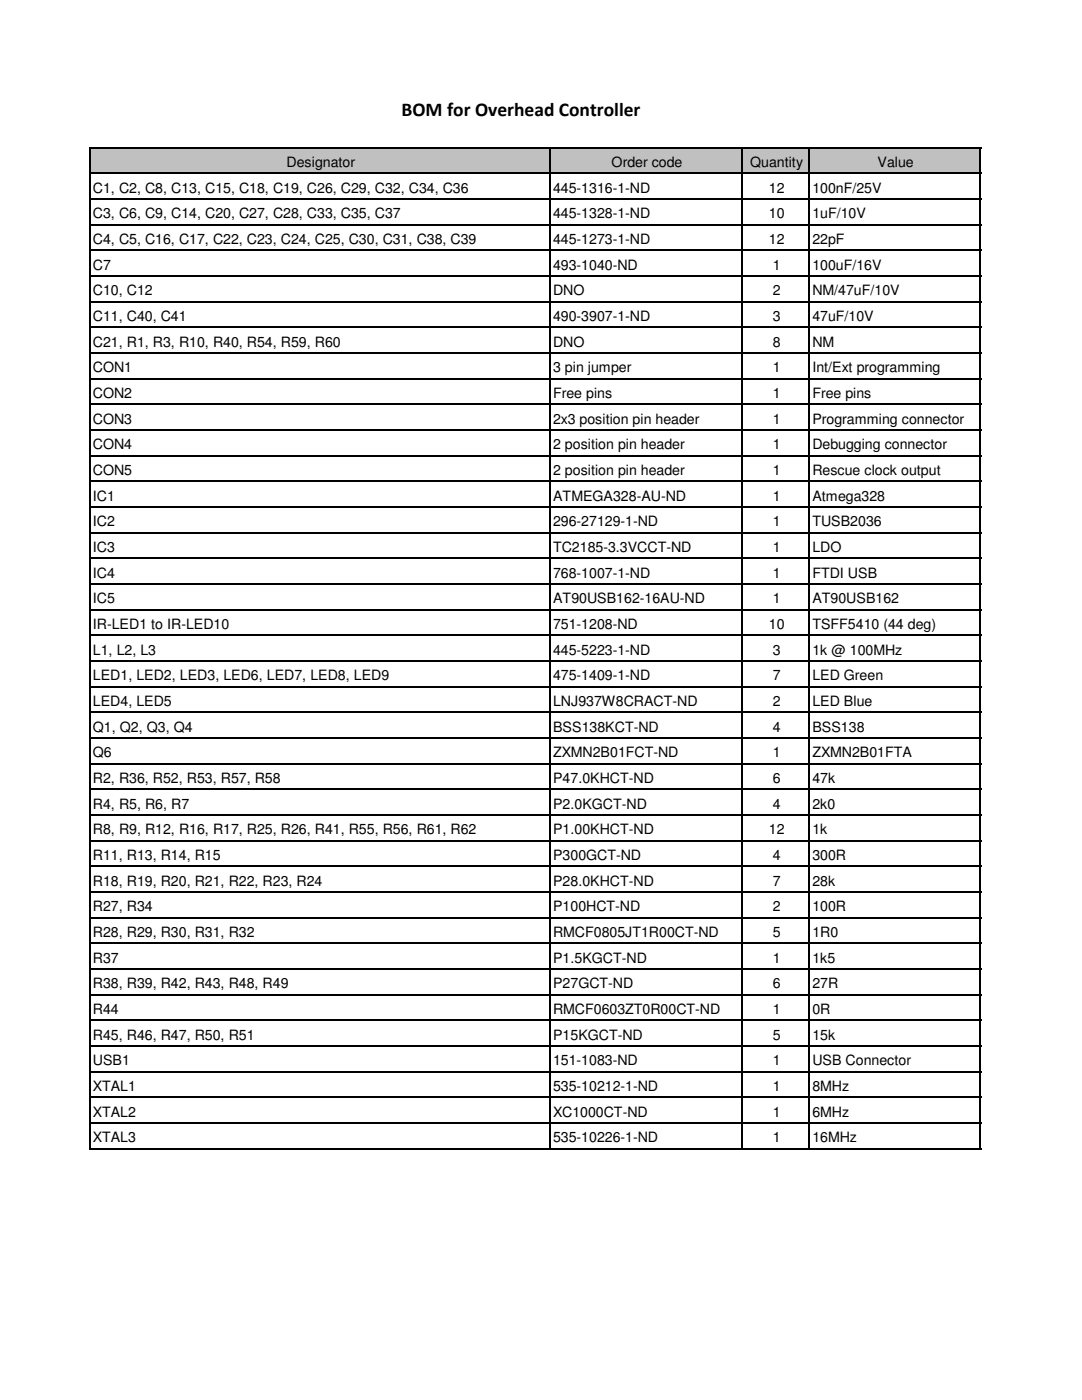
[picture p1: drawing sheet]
<svg xmlns="http://www.w3.org/2000/svg" width="216mm" height="279mm" viewBox="0 0 216 279" stroke-linecap="round" stroke-linejoin="round" font-family="sans-serif">
<defs><g id="words">
<text font-size="3.9" x="80.1" y="23.1">BOM for Overhead Controller</text>
<g font-size="2.8">
<text x="57.2" y="33.3">Designator</text>
<text x="122" y="33.3">Order code</text>
<text x="149.7" y="33.3">Quantity</text>
<text x="175.1" y="33.3">Value</text>
<text x="18.5" y="38.4">C1, C2, C8, C13, C15, C18, C19, C26, C29, C32, C34, C36</text>
<text x="110.4" y="38.4">445-1316-1-ND</text>
<text x="153.4" y="38.4">12</text>
<text x="162.1" y="38.4">100nF/25V</text>
<text x="18.5" y="43.6">C3, C6, C9, C14, C20, C27, C28, C33, C35, C37</text>
<text x="110.4" y="43.6">445-1328-1-ND</text>
<text x="153.4" y="43.6">10</text>
<text x="162.1" y="43.6">1uF/10V</text>
<text x="18.5" y="48.7">C4, C5, C16, C17, C22, C23, C24, C25, C30, C31, C38, C39</text>
<text x="18.5" y="53.8">C7</text>
<text x="110.4" y="53.8">493-1040-ND</text>
<text x="110.4" y="48.7">445-1273-1-ND</text>
<text x="153.4" y="48.7">12</text>
<text x="154.2" y="53.8">1</text>
<text x="162.1" y="53.8">100uF/16V</text>
<text x="162.1" y="48.7">22pF</text>
<text x="18.5" y="58.9">C10, C12</text>
<text x="110.4" y="58.9">DNO</text>
<text x="154.2" y="58.9">2</text>
<text x="162.1" y="58.9">NM/47uF/10V</text>
<text x="18.5" y="64.1">C11, C40, C41</text>
<text x="110.4" y="64.1">490-3907-1-ND</text>
<text x="154.2" y="64.1">3</text>
<text x="162.1" y="64.1">47uF/10V</text>
<text x="18.5" y="69.2">C21, R1, R3, R10, R40, R54, R59, R60</text>
<text x="110.4" y="69.2">DNO</text>
<text x="154.2" y="69.2">8</text>
<text x="162.1" y="69.2">NM</text>
<text x="18.5" y="74.3">CON1</text>
<text x="110.4" y="74.3">3 pin jumper</text>
<text x="154.2" y="74.3">1</text>
<text x="162.1" y="74.3">Int/Ext programming</text>
<text x="18.5" y="79.4">CON2</text>
<text x="110.4" y="79.4">Free pins</text>
<text x="154.2" y="79.4">1</text>
<text x="162.1" y="79.4">Free pins</text>
<text x="18.5" y="84.5">CON3</text>
<text x="18.5" y="89.7">CON4</text>
<text x="110.4" y="84.5">2x3 position pin header</text>
<text x="110.4" y="89.7">2 position pin header</text>
<text x="154.2" y="84.5">1</text>
<text x="154.2" y="89.7">1</text>
<text x="162.1" y="84.5">Programming connector</text>
<text x="162.1" y="89.7">Debugging connector</text>
<text x="18.5" y="94.8">CON5</text>
<text x="110.4" y="94.8">2 position pin header</text>
<text x="154.2" y="94.8">1</text>
<text x="162.1" y="94.8">Rescue clock output</text>
<text x="18.5" y="99.9">IC1</text>
<text x="110.4" y="99.9">ATMEGA328-AU-ND</text>
<text x="154.2" y="99.9">1</text>
<text x="162.1" y="99.9">Atmega328</text>
<text x="18.5" y="105">IC2</text>
<text x="110.4" y="105">296-27129-1-ND</text>
<text x="154.2" y="105">1</text>
<text x="162.1" y="105">TUSB2036</text>
<text x="18.5" y="110.2">IC3</text>
<text x="110.4" y="110.2">TC2185-3.3VCCT-ND</text>
<text x="154.2" y="110.2">1</text>
<text x="162.1" y="110.2">LDO</text>
<text x="18.5" y="115.3">IC4</text>
<text x="110.4" y="115.3">768-1007-1-ND</text>
<text x="154.2" y="115.3">1</text>
<text x="162.1" y="115.3">FTDI USB</text>
<text x="18.5" y="120.4">IC5</text>
<text x="18.5" y="125.5">IR-LED1 to IR-LED10</text>
<text x="110.4" y="120.4">AT90USB162-16AU-ND</text>
<text x="110.4" y="125.5">751-1208-ND</text>
<text x="153.4" y="125.5">10</text>
<text x="154.2" y="120.4">1</text>
<text x="162.1" y="120.4">AT90USB162</text>
<text x="162.1" y="125.5">TSFF5410 (44 deg)</text>
<text x="18.5" y="130.6">L1, L2, L3</text>
<text x="110.4" y="130.6">445-5223-1-ND</text>
<text x="154.2" y="130.6">3</text>
<text x="162.1" y="130.6">1k @ 100MHz</text>
<text x="18.5" y="135.8">LED1, LED2, LED3, LED6, LED7, LED8, LED9</text>
<text x="110.4" y="135.8">475-1409-1-ND</text>
<text x="154.2" y="135.8">7</text>
<text x="162.1" y="135.8">LED Green</text>
<text x="18.5" y="140.9">LED4, LED5</text>
<text x="110.4" y="140.9">LNJ937W8CRACT-ND</text>
<text x="154.2" y="140.9">2</text>
<text x="162.1" y="140.9">LED Blue</text>
<text x="18.5" y="146">Q1, Q2, Q3, Q4</text>
<text x="110.4" y="146">BSS138KCT-ND</text>
<text x="154.2" y="146">4</text>
<text x="162.1" y="146">BSS138</text>
<text x="18.5" y="151.1">Q6</text>
<text x="110.4" y="151.1">ZXMN2B01FCT-ND</text>
<text x="154.2" y="151.1">1</text>
<text x="162.1" y="151.1">ZXMN2B01FTA</text>
<text x="18.5" y="156.3">R2, R36, R52, R53, R57, R58</text>
<text x="18.5" y="161.4">R4, R5, R6, R7</text>
<text x="110.4" y="156.3">P47.0KHCT-ND</text>
<text x="110.4" y="161.4">P2.0KGCT-ND</text>
<text x="154.2" y="161.4">4</text>
<text x="154.2" y="156.3">6</text>
<text x="162.1" y="161.4">2k0</text>
<text x="162.1" y="156.3">47k</text>
<text x="18.5" y="166.5">R8, R9, R12, R16, R17, R25, R26, R41, R55, R56, R61, R62</text>
<text x="110.4" y="166.5">P1.00KHCT-ND</text>
<text x="153.4" y="166.5">12</text>
<text x="162.1" y="166.5">1k</text>
<text x="18.5" y="171.6">R11, R13, R14, R15</text>
<text x="110.4" y="171.6">P300GCT-ND</text>
<text x="154.2" y="171.6">4</text>
<text x="162.1" y="171.6">300R</text>
<text x="18.5" y="176.7">R18, R19, R20, R21, R22, R23, R24</text>
<text x="110.4" y="176.7">P28.0KHCT-ND</text>
<text x="154.2" y="176.7">7</text>
<text x="162.1" y="176.7">28k</text>
<text x="18.5" y="181.9">R27, R34</text>
<text x="110.4" y="181.9">P100HCT-ND</text>
<text x="154.2" y="181.9">2</text>
<text x="162.1" y="181.9">100R</text>
<text x="18.5" y="187">R28, R29, R30, R31, R32</text>
<text x="110.4" y="187">RMCF0805JT1R00CT-ND</text>
<text x="154.2" y="187">5</text>
<text x="162.1" y="187">1R0</text>
<text x="18.5" y="192.1">R37</text>
<text x="18.5" y="197.2">R38, R39, R42, R43, R48, R49</text>
<text x="110.4" y="192.1">P1.5KGCT-ND</text>
<text x="110.4" y="197.2">P27GCT-ND</text>
<text x="154.2" y="192.1">1</text>
<text x="154.2" y="197.2">6</text>
<text x="162.1" y="192.1">1k5</text>
<text x="162.1" y="197.2">27R</text>
<text x="18.5" y="202.4">R44</text>
<text x="110.4" y="202.4">RMCF0603ZT0R00CT-ND</text>
<text x="154.2" y="202.4">1</text>
<text x="162.1" y="202.4">0R</text>
<text x="18.5" y="207.5">R45, R46, R47, R50, R51</text>
<text x="110.4" y="207.5">P15KGCT-ND</text>
<text x="154.2" y="207.5">5</text>
<text x="162.1" y="207.5">15k</text>
<text x="18.5" y="212.6">USB1</text>
<text x="110.4" y="212.6">151-1083-ND</text>
<text x="154.2" y="212.6">1</text>
<text x="162.1" y="212.6">USB Connector</text>
<text x="18.5" y="217.7">XTAL1</text>
<text x="110.4" y="217.7">535-10212-1-ND</text>
<text x="154.2" y="217.7">1</text>
<text x="162.1" y="217.7">8MHz</text>
<text x="18.5" y="222.8">XTAL2</text>
<text x="18.5" y="228">XTAL3</text>
<text x="110.4" y="222.8">XC1000CT-ND</text>
<text x="110.4" y="228">535-10226-1-ND</text>
<text x="154.2" y="222.8">1</text>
<text x="154.2" y="228">1</text>
<text x="162.1" y="228">16MHz</text>
<text x="162.1" y="222.8">6MHz</text>
</g>
</g></defs>
<path d="M18.1 29.5h177.6v5.1h-177.6z" fill="#c0c0c0"/>
<g fill="none" stroke="#000" stroke-width=".34">
<path d="M17.9 29.3v200.1M18.1 29.5h177.7M18.1 34.6h177.7M18.1 39.7h177.7M109.8 29.6v199.8M148.1 29.6v199.8M161.5 29.6v199.8M195.6 29.6v199.8M18.1 44.8h177.7M18.1 50h177.7M18.1 55.1h177.7M18.1 60.2h177.7"/>
<path d="M18.1 65.3h177.7M18.1 70.4h177.7M18.1 75.6h177.7M18.1 80.7h177.7M18.1 85.8h177.7M18.1 90.9h177.7M18.1 96.1h177.7M18.1 101.2h177.7M18.1 106.3h177.7M18.1 111.4h177.7M18.1 116.5h177.7M18.1 121.7h177.7"/>
<path d="M18.1 126.8h177.7M18.1 131.9h177.7M18.1 137h177.7M18.1 142.2h177.7M18.1 147.3h177.7M18.1 152.4h177.7M18.1 157.5h177.7M18.1 162.6h177.7M18.1 167.8h177.7M18.1 172.9h177.7M18.1 178h177.7M18.1 183.1h177.7"/>
<path d="M18.1 188.3h177.7M18.1 193.4h177.7M18.1 198.5h177.7M18.1 203.6h177.7M18.1 208.7h177.7M18.1 213.9h177.7M18.1 219h177.7M18.1 224.1h177.7M18.1 229.2h177.7"/>
</g>
<use href="#words"/>
</svg>
